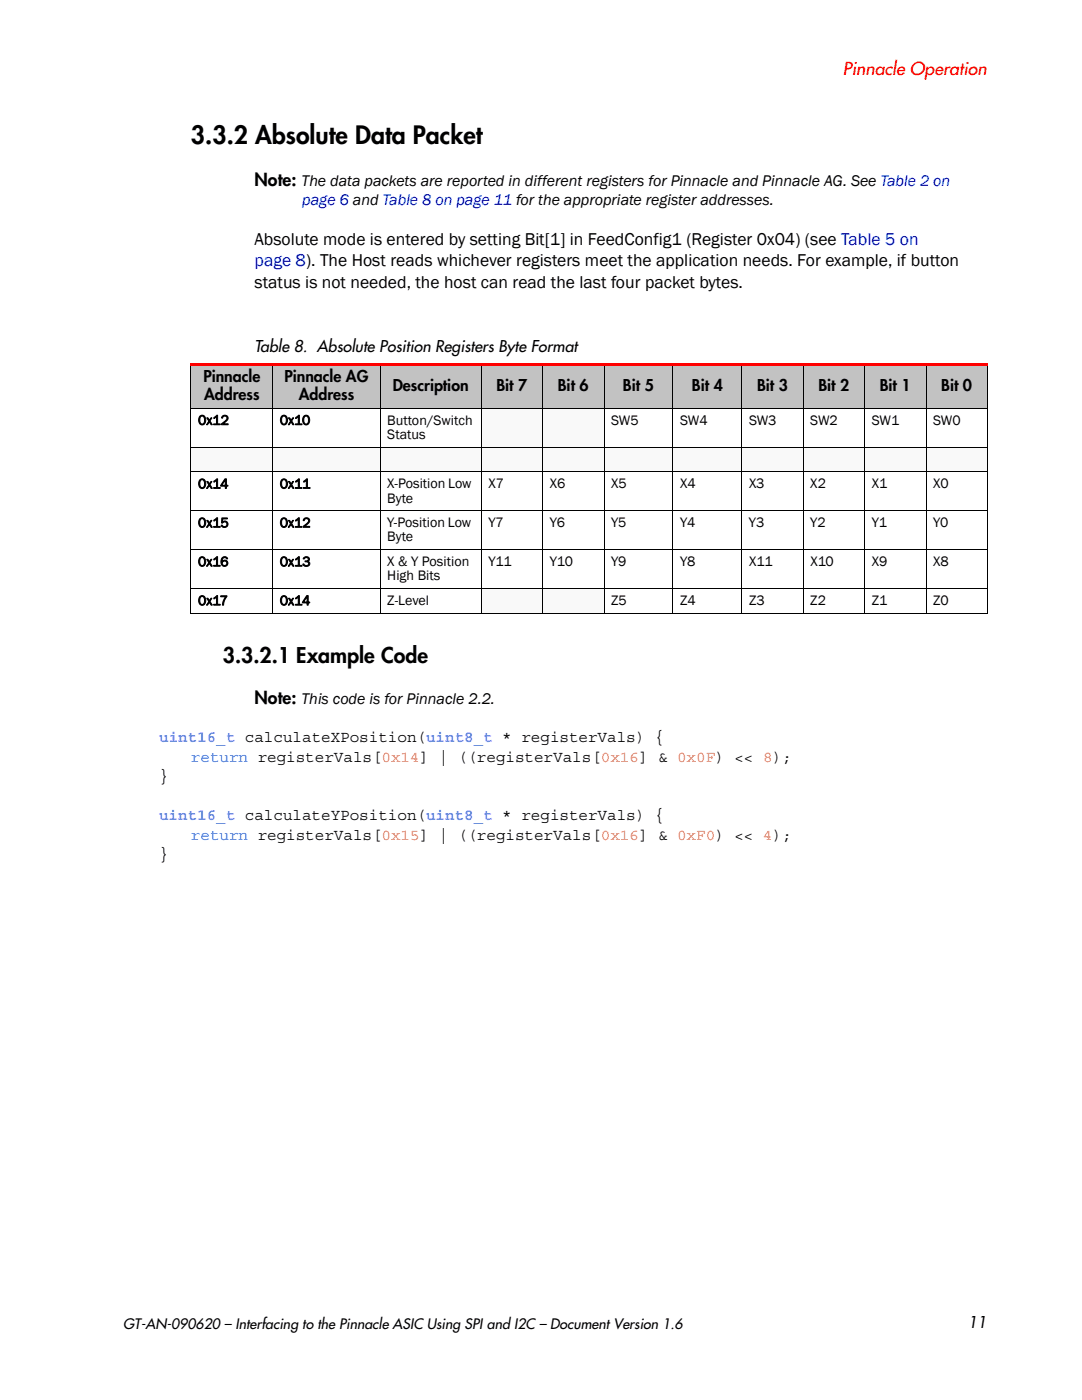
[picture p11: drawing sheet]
<svg xmlns="http://www.w3.org/2000/svg" width="216mm" height="279mm" viewBox="0 0 216 279" stroke-linecap="round" stroke-linejoin="round" font-family="sans-serif">
<defs><g id="words">
<text font-size="4.9" x="38.1" y="28.7">3.3.2 Absolute Data Packet</text>
<text font-size="4.2" x="44.4" y="132.3">3.3.2.1 Example Code</text>
<text font-size="3.5" fill="#f00" x="168.2" y="15">Pinnacle Operation</text>
<g font-size="3.5">
<text x="50.8" y="37">Note: The data packets are reported in different registers for Pinnacle and Pinnacle AG. See Table 2 on</text>
<text x="50.8" y="48.9">Absolute mode is entered by setting Bit[1] in FeedConfig1 (Register 0x04) (see Table 5 on</text>
<text x="50.8" y="57.4">status is not needed, the host can read the last four packet bytes.</text>
<text x="50.8" y="140.4">Note: This code is for Pinnacle 2.2.</text>
</g>
<text font-size="3.5" fill="#00f" x="50.8" y="53.2">page 8). The Host reads whichever registers meet the application needs. For example, if button</text>
<text font-size="3.2" fill="#00f" x="60.3" y="40.9">page 6 and Table 8 on page 11 for the appropriate register addresses.</text>
<g font-size="3.2">
<text x="50.8" y="70.2">Table 8. Absolute Position Registers Byte Format</text>
<text x="40.6" y="76.2">Pinnacle</text>
<text x="56.7" y="76.2">Pinnacle AG</text>
<text x="78.4" y="78">Description</text>
<text x="99.1" y="78">Bit 7</text>
<text x="111.3" y="78">Bit 6</text>
<text x="124.3" y="78">Bit 5</text>
<text x="138.1" y="78">Bit 4</text>
<text x="151.1" y="78">Bit 3</text>
<text x="163.3" y="78">Bit 2</text>
<text x="175.6" y="78">Bit 1</text>
<text x="187.8" y="78">Bit 0</text>
<text x="40.7" y="79.7">Address</text>
<text x="59.6" y="79.7">Address</text>
<text x="31.7" y="155.9">}</text>
<text x="31.7" y="171.4">}</text>
<text x="193.2" y="265.1">11</text>
</g>
<g font-size="3.2" fill="#6a7dff">
<text x="31.8" y="148.2">uint16_t calculateXPosition(uint8_t * registerVals) {</text>
<text x="31.7" y="163.7">uint16_t calculateYPosition(uint8_t * registerVals) {</text>
</g>
<g font-size="3.2" fill="#008bff">
<text x="38.1" y="152">return registerVals[0x14] | ((registerVals[0x16] &amp; 0x0F) &lt;&lt; 8);</text>
<text x="38.1" y="167.6">return registerVals[0x15] | ((registerVals[0x16] &amp; 0xF0) &lt;&lt; 4);</text>
</g>
<g font-size="2.8">
<text x="39.5" y="84.8">0x12</text>
<text x="55.8" y="84.8">0x10</text>
<text x="77.3" y="84.8">Button/Switch</text>
<text x="77.3" y="87.6">Status</text>
<text x="121.9" y="84.8">SW5</text>
<text x="135.7" y="84.8">SW4</text>
<text x="149.5" y="84.8">SW3</text>
<text x="161.7" y="84.8">SW2</text>
<text x="173.9" y="84.8">SW1</text>
<text x="186.2" y="84.8">SW0</text>
<text x="39.5" y="97.5">0x14</text>
<text x="55.8" y="97.5">0x11</text>
<text x="77.3" y="97.5">X-Position Low</text>
<text x="77.3" y="100.3">Byte</text>
<text x="97.5" y="97.5">X7</text>
<text x="109.7" y="97.5">X6</text>
<text x="121.9" y="97.5">X5</text>
<text x="135.7" y="97.5">X4</text>
<text x="149.5" y="97.5">X3</text>
<text x="161.7" y="97.5">X2</text>
<text x="173.9" y="97.5">X1</text>
<text x="186.2" y="97.5">X0</text>
<text x="39.5" y="105.2">0x15</text>
<text x="55.8" y="105.2">0x12</text>
<text x="77.3" y="105.2">Y-Position Low</text>
<text x="97.4" y="105.2">Y7</text>
<text x="109.7" y="105.2">Y6</text>
<text x="121.9" y="105.2">Y5</text>
<text x="135.7" y="105.2">Y4</text>
<text x="149.5" y="105.2">Y3</text>
<text x="161.7" y="105.2">Y2</text>
<text x="173.9" y="105.2">Y1</text>
<text x="186.2" y="105.2">Y0</text>
<text x="39.5" y="113">0x16</text>
<text x="55.8" y="113">0x13</text>
<text x="77.3" y="108.1">Byte</text>
<text x="77.3" y="113">X &amp; Y Position</text>
<text x="97.5" y="113">Y11</text>
<text x="109.7" y="113">Y10</text>
<text x="121.9" y="113">Y9</text>
<text x="135.7" y="113">Y8</text>
<text x="149.5" y="113">X11</text>
<text x="161.7" y="113">X10</text>
<text x="173.9" y="113">X9</text>
<text x="186.2" y="113">X8</text>
<text x="77.3" y="115.8">High Bits</text>
<text x="39.5" y="120.8">0x17</text>
<text x="55.8" y="120.8">0x14</text>
<text x="77.3" y="120.8">Z-Level</text>
<text x="121.9" y="120.8">Z5</text>
<text x="135.7" y="120.8">Z4</text>
<text x="149.5" y="120.8">Z3</text>
<text x="161.7" y="120.8">Z2</text>
<text x="173.9" y="120.8">Z1</text>
<text x="186.2" y="120.8">Z0</text>
<text x="24.6" y="265.3">GT-AN-090620 – Interfacing to the Pinnacle ASIC Using SPI and I2C – Document Version 1.6</text>
</g>
</g></defs>
<g fill="#c2c2c2">
<path d="M38.1 72.7h16.3v8.8h-16.3z"/>
<path d="M54.4 72.7h21.5v8.8h-21.5z"/>
<path d="M75.9 72.7h20.1v8.8h-20.1z"/>
<path d="M96 72.7h12.3v8.8h-12.3z"/>
<path d="M108.3 72.7h12.2v8.8h-12.2z"/>
<path d="M120.5 72.7h13.8v8.8h-13.8z"/>
<path d="M134.3 72.7h13.7v8.8h-13.7z"/>
<path d="M148 72.7h12.3v8.8h-12.3z"/>
<path d="M160.3 72.7h12.2v8.8h-12.2z"/>
<path d="M172.5 72.7h12.3v8.8h-12.3z"/>
<path d="M184.8 72.7h12.2v8.8h-12.2z"/>
</g>
<g fill="#f9f9f9">
<path d="M96 81.5h12.3v7.8h-12.3z"/>
<path d="M108.3 81.5h12.2v7.8h-12.2z"/>
<path d="M38.1 89.3h16.3v4.9h-16.3z"/>
<path d="M54.4 89.3h21.5v4.9h-21.5z"/>
<path d="M75.9 89.3h20.1v4.9h-20.1z"/>
<path d="M96 89.3h12.3v4.9h-12.3z"/>
<path d="M108.3 89.3h12.2v4.9h-12.2z"/>
<path d="M120.5 89.3h13.8v4.9h-13.8z"/>
<path d="M134.3 89.3h13.7v4.9h-13.7z"/>
<path d="M148 89.3h12.3v4.9h-12.3z"/>
<path d="M160.3 89.3h12.2v4.9h-12.2z"/>
<path d="M172.5 89.3h12.3v4.9h-12.3z"/>
<path d="M184.8 89.3h12.2v4.9h-12.2z"/>
<path d="M96 117.5h12.3v4.9h-12.3z"/>
<path d="M108.3 117.5h12.2v4.9h-12.2z"/>
</g>
<path d="M38.1 72.9v49.4M54.4 72.4v50.1M75.9 72.4v50.1M96 72.4v50.1M108.3 72.4v50.1M120.5 72.4v50.1M134.3 72.4v50.1M148 72.4v50.1M160.3 72.4v50.1M172.5 72.4v50.1M184.8 72.4v50.1M197 72.9v49.4" fill="none" stroke="#000" stroke-width=".2"/>
<path d="M38 72.4h159.1v.5h-159.1z" fill="#f00"/>
<path d="M38 81.5h159.1M38 89.3h159.1M38 94.2h159.1M38 102h159.1M38 109.7h159.1M38 117.5h159.1M38 122.4h159.1" fill="none" stroke="#000" stroke-width=".2"/>
<use href="#words"/>
</svg>
